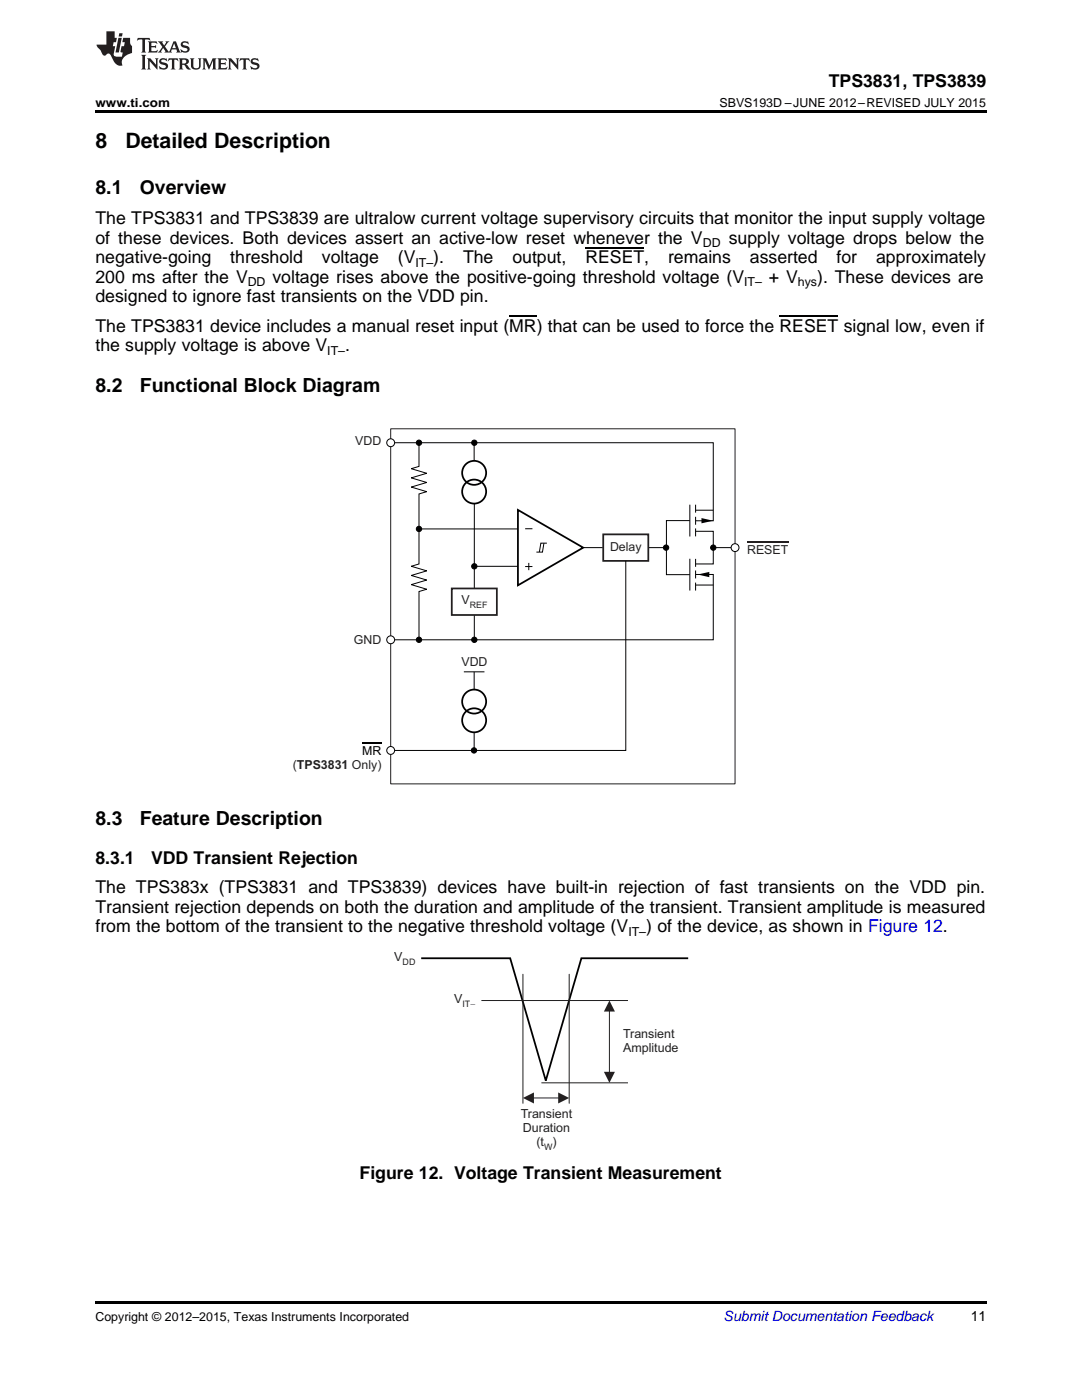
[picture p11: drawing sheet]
<svg xmlns="http://www.w3.org/2000/svg" width="216mm" height="279mm" viewBox="0 0 216 279" stroke-linecap="round" stroke-linejoin="round" font-family="sans-serif">
<defs><g id="words">
<g font-size="4.2">
<text x="19" y="29.6">8</text>
<text x="25" y="29.6">Detailed Description</text>
</g>
<g font-size="3.9">
<text x="19" y="38.8">8.1</text>
<text x="27.9" y="38.8">Overview</text>
<text x="19" y="78.2">8.2</text>
<text x="27.9" y="78.2">Functional Block Diagram</text>
<text x="19" y="164.6">8.3</text>
<text x="27.9" y="164.6">Feature Description</text>
</g>
<g font-size="3.5">
<text x="165.4" y="17.3">TPS3831, TPS3839</text>
<text x="19" y="44.8">The TPS3831 and TPS3839 are ultralow current voltage supervisory circuits that monitor the input supply voltage</text>
<text x="19" y="48.6">of these devices. Both devices assert an active-low reset whenever the V</text>
<text x="19" y="52.5">negative-going</text>
<text x="46" y="52.5">threshold</text>
<text x="64.2" y="52.5">voltage</text>
<text x="79.4" y="52.5">(V</text>
<text x="86.5" y="52.5">).</text>
<text x="92.4" y="52.5">The</text>
<text x="102.2" y="52.5">output,</text>
<text x="116.8" y="52.5">RESET,</text>
<text x="133.3" y="52.5">remains</text>
<text x="145.4" y="48.6">supply voltage drops below the</text>
<text x="149.6" y="52.5">asserted</text>
<text x="166.9" y="52.5">for</text>
<text x="174.8" y="52.5">approximately</text>
<text x="19" y="56.4">200 ms after the V</text>
<text x="54.4" y="56.4">voltage rises above the positive-going threshold voltage (V</text>
<text x="153.4" y="56.4">+ V</text>
<text x="163.1" y="56.4">). These devices are</text>
<text x="19" y="60.3">designed to ignore fast transients on the VDD pin.</text>
<text x="19" y="66.3">The TPS3831 device includes a manual reset input (MR) that can be used to force the RESET signal low, even if</text>
<text x="19" y="70.1">the supply voltage is above V</text>
<text x="68.9" y="70.1">.</text>
<text x="19" y="172.3">8.3.1</text>
<text x="30.1" y="172.3">VDD Transient Rejection</text>
<text x="19" y="178.3">The TPS383x (TPS3831 and TPS3839) devices have built-in rejection of fast transients on the VDD pin.</text>
<text x="19" y="182.2">Transient rejection depends on both the duration and amplitude of the transient. Transient amplitude is measured</text>
<text x="19" y="186.1">from the bottom of the transient to the negative threshold voltage (V</text>
<text x="128.9" y="186.1">) of the device, as shown in Figure 12.</text>
<text x="71.8" y="235.3">Figure 12. Voltage Transient Measurement</text>
</g>
<text font-size="2.8" fill="#0000c8" x="144.4" y="263.6">Submit Documentation Feedback</text>
<text font-size="2.8" x="193.7" y="263.6">11</text>
<g font-size="2.5">
<text x="19" y="21.4">www.ti.com</text>
<text x="143.6" y="21.4">SBVS193D –JUNE 2012–REVISED JULY 2015</text>
<text x="82.9" y="53.2">IT–</text>
<text x="140.2" y="49.4">DD</text>
<text x="49.4" y="57.1">DD</text>
<text x="148.5" y="57.1">IT–</text>
<text x="159.2" y="57.1">hys</text>
<text x="65.3" y="70.8">IT–</text>
<text x="72.3" y="150.7">MR</text>
<text x="125.4" y="186.8">IT–</text>
<text x="19" y="263.6">Copyright © 2012–2015, Texas Instruments Incorporated</text>
</g>
<g font-size="2.5" fill="#231f20">
<text x="70.9" y="88.9">VDD</text>
<text x="121.7" y="109.9">Delay</text>
<text x="149.1" y="110.5">RESET</text>
<text x="92.1" y="120.6">V</text>
<text x="70.6" y="128.6">GND</text>
<text x="92.1" y="132.9">VDD</text>
<text x="58.4" y="153.4">(TPS3831 Only)</text>
<text x="78.7" y="191.8">V</text>
<text x="90.6" y="200.2">V</text>
<text x="124.3" y="207.1">Transient</text>
<text x="124.3" y="209.9">Amplitude</text>
<text x="103.9" y="223.2">Transient</text>
<text x="104.3" y="226">Duration</text>
<text x="107" y="228.7">(t )</text>
</g>
<g font-size="1.8" fill="#231f20">
<text x="93.7" y="121.3">REF</text>
<text x="80.3" y="192.5">DD</text>
<text x="92.3" y="200.9">IT-</text>
<text x="108.6" y="229.4">W</text>
</g>
</g></defs>
<path d="M19 259.7h177.8v.5h-177.8z" fill="#000"/>
<path d="M84 191.2h17.8l7.1 24.5 7.1-24.5h21.3" fill="none" stroke="#000" stroke-width=".36"/>
<path d="M96.1 199.7h29.2M104.3 194.4v25.8M113.6 194.4v25.8M108 216.1h17.3M121.6 201.8v12.2" fill="none" stroke="#231f20" stroke-width=".2"/>
<g fill="#231f20">
<path d="M121.6 199.7l1.1 2.2h-2.2z"/>
<path d="M120.5 213.9h2.2l-1.1 2.2z"/>
</g>
<path d="M106.4 219.1h5.1" fill="none" stroke="#231f20" stroke-width=".2"/>
<g fill="#231f20">
<path d="M104.3 219.1l2.2-1.1v2.2z"/>
<path d="M111.4 218l2.2 1.1-2.2 1.1z"/>
</g>
<path d="M78 85.6h68.7v70.8h-68.7z" fill="none" stroke="#231f20" stroke-width=".2"/>
<g fill="#000">
<path d="M139.2 114.7l2.3-.6v1.1zM140 103.4l2.3 .5-2.3 .5z"/>
<circle cx="83.6" cy="105.6" r=".53"/>
<circle cx="94.6" cy="113" r=".53"/>
<circle cx="132.9" cy="109.3" r=".53"/>
<circle cx="142.3" cy="109.3" r=".53"/>
</g>
<g fill="none" stroke="#000" stroke-width=".2">
<path d="M78.7 88.4h63.6v15.5h-3.5M83.6 88.4v4.7l-1.5 .4 3.1 1-3.1 .9 3.1 .9-3.1 .9 3.1 .9-1.6 .5v14l-1.5 .4 3.1 .9-3.1 .9 3.1 1-3.1 .9 3.1 .9-1.6 .5v9.6M94.6 88.4v3.6M83.7 105.6h19.6M94.6 113h8.7M94.6 100.5v27.2M104.8 113.1h1.4M104.8 105.5h1.4M105.5 112.3v1.5M116.2 109.3h4.1M129.3 109.3h4.1M137.7 103.9h-4.7v10.8h4.7"/>
<path d="M137.7 100.7v6.4M137.7 111.5v6.4M138.8 106h3.5v6.5h-3.5M138.8 114.6h3.5v13.1h-63.6M138.8 100.7v1.6M138.8 103.1v1.6M138.8 105.5v1.5M138.8 111.5v1.6M138.8 113.9v1.5M138.8 116.3v1.6M138.8 116.8h3.5M138.8 101.8h3.5"/>
<path d="M141.8 109.3h4.1"/>
<circle cx="83.6" cy="105.6" r=".53"/>
<circle cx="94.6" cy="113" r=".53"/>
<circle cx="132.9" cy="109.3" r=".53"/>
<circle cx="142.3" cy="109.3" r=".53"/>
</g>
<g fill="none" stroke="#000" stroke-width=".35">
<path d="M103.3 101.8l13.1 7.5-13.1 7.5z"/>
<circle cx="94.6" cy="98.1" r="2.39"/>
<circle cx="94.6" cy="94.4" r="2.39"/>
</g>
<path d="M120.4 106.6h9v5.3h-9z" fill="none" stroke="#231f20" stroke-width=".35"/>
<path d="M90.1 117.4h9v5.3h-9z" fill-rule="evenodd" fill="#fff"/>
<path d="M90.1 117.4h9v5.3h-9z" fill="none" stroke="#231f20" stroke-width=".35"/>
<g fill="#000">
<circle cx="83.6" cy="88.4" r=".53"/>
<circle cx="94.6" cy="88.4" r=".53"/>
<circle cx="83.6" cy="127.7" r=".53"/>
<circle cx="94.6" cy="127.7" r=".53"/>
</g>
<g fill="none" stroke="#000" stroke-width=".2">
<circle cx="83.6" cy="88.4" r=".53"/>
<circle cx="94.6" cy="88.4" r=".53"/>
<circle cx="83.6" cy="127.7" r=".53"/>
<circle cx="94.6" cy="127.7" r=".53"/>
</g>
<circle cx="146.7" cy="109.3" r=".79" fill="#fff"/>
<circle cx="146.7" cy="109.3" r=".79" fill="none" stroke="#000" stroke-width=".2"/>
<circle cx="78" cy="88.4" r=".79" fill="#fff"/>
<circle cx="78" cy="88.4" r=".79" fill="none" stroke="#000" stroke-width=".2"/>
<circle cx="78" cy="127.7" r=".79" fill="#fff"/>
<circle cx="78" cy="127.7" r=".79" fill="none" stroke="#000" stroke-width=".2"/>
<path d="M149.1 108.2h8.2" fill="none" stroke="#231f20" stroke-width=".25"/>
<circle cx="78" cy="149.8" r=".79" fill="#fff"/>
<g fill="none" stroke="#000" stroke-width=".2">
<path d="M108.5 108.4l-.3 1.8h-1.2M109.1 108.4h-1.2l-.3 1.8M124.9 111.9v37.9h-46.2M92.6 134.1h4.1M94.6 134.1v3.6M94.6 146.1v3.7"/>
<circle cx="78" cy="149.8" r=".79"/>
<circle cx="94.6" cy="149.8" r=".53"/>
</g>
<path d="M72.3 148.3h3.8" fill="none" stroke="#000" stroke-width=".25"/>
<g fill="none" stroke="#000" stroke-width=".35">
<circle cx="94.6" cy="143.8" r="2.39"/>
<circle cx="94.6" cy="140" r="2.39"/>
</g>
<circle cx="94.6" cy="149.8" r=".53" fill="#000"/>
<path d="M19 22h177.8v.5h-177.8z" fill="#000"/>
<g fill="#231f20">
<path d="M27.5 7.6l-.1 .5 .4-.2h.6v.1v2.1l-.2 .4h1l-.3-.4v-2.1l.1-.1h.5l.5 .2-.2-.5zM29.5 8.3l.2 .3v1.5l-.2 .4h1.8l.2-.6a1.04 1.04 0 0 1-1.3 .2v-.7h.6l.3 .2v-.6l-.3 .2h-.6v-.6l.8-.1 .4 .3-.2-.5zM31.5 8.3l.9 1.1-.9 1.1h.8l-.2-.2 .5-.7 .4 .7-.2 .2h1.5l-.1-.2 .1-.4h.9l.1 .4-.2 .2h1l-.3-.3-.7-1.9h-.5l-.9 2-.8-1 .9-1h-.8l.1 .3-.3 .5-.4-.6 .2-.2zM34.7 8.6l.4 1h-.7zM36.3 8.4a.63 .63 0 0 0-.2 .7 .63 .63 0 0 0 .6 .4l.6 .2 .1 .2a.75 .75 0 0 1-.7 .4 .75 .75 0 0 1-.6-.5l.1 .7 .1-.1a1.11 1.11 0 0 0 1.5-.6 1.13 1.13 0 0 0-1.2-.8l-.1-.4a1.04 1.04 0 0 1 1.2 .2l-.2-.5-.1 .1-.5-.2zM28.2 10.9l.2 .4v2.2l-.2 .4h1l-.3-.4v-2.2l.3-.4zM29.3 11.6l.3 .4v1.5l-.3 .4h.8l-.2-.4v-1.3l1.5 1.7v-1.9l.2-.4h-.7l.2 .4v.9l-1.1-1.3zM32 11.8a.62 .62 0 0 0-.2 .7 .62 .62 0 0 0 .6 .4l.6 .1 .1 .3a.76 .76 0 0 1-.7 .3 .76 .76 0 0 1-.6-.4l.1 .7 .1-.1a1.11 1.11 0 0 0 1.5-.6 1.13 1.13 0 0 0-1.2-.8l-.1-.4a1.04 1.04 0 0 1 1.2 .2l-.2-.6-.1 .1-.5-.1zM33.7 11.6l-.2 .6a.61 .61 0 0 1 .8-.3v1.6l-.2 .4h.9l-.2-.4v-1.6a.63 .63 0 0 1 .8 .3l-.2-.6zM35.6 11.6l.3 .4v1.5l-.3 .4h1l-.2-.2v-.8l.5 .2a.76 .76 0 0 0 1.2 .7l-1-1a.58 .58 0 0 0 .6-.5 .58 .58 0 0 0-.5-.6zM36.4 11.9h.1a.45 .45 0 0 1 .5 .1 .45 .45 0 0 1 .1 .5l-.7 .2zM37.9 11.6l.2 .2a2.17 2.17 0 0 0 .3 1.9 .99 .99 0 0 0 1.6-.6v-1.1l.2-.4h-.7l.2 .2a1.92 1.92 0 0 1-.2 1.8 .6 .6 0 0 1-.9-.5v-1.1l.2-.4zM40.4 11.6l.2 .4v1.5l-.2 .4h.7l-.2-.4v-1.4l.8 1.8 .8-1.8v1.4l-.2 .4h.9l-.2-.4v-1.5l.2-.4h-.8l-.6 1.5-.6-1.5zM43.4 11.6l.2 .4v1.5l-.2 .4h1.8l.2-.6a1.04 1.04 0 0 1-1.3 .1v-.6h.5l.4 .2v-.6l-.4 .2h-.5v-.7h.8l.3 .3-.1-.6zM45.5 11.6l.2 .4v1.5l-.2 .4h.7l-.2-.4v-1.3l1.5 1.7v-1.9l.2-.4h-.7l.2 .4v.9l-1.1-1.3zM47.9 11.6l-.1 .6a.61 .61 0 0 1 .8-.3v1.6l-.3 .4h1l-.3-.4 .1-1.6a.63 .63 0 0 1 .7 .3l-.1-.6zM50.2 11.8a.62 .62 0 0 0-.2 .7 .62 .62 0 0 0 .6 .4l.6 .1 .2 .3a.76 .76 0 0 1-.8 .3 .76 .76 0 0 1-.6-.4l.1 .7 .2-.1a1.11 1.11 0 0 0 1.5-.6 1.13 1.13 0 0 0-1.3-.8l-.1-.4a1.04 1.04 0 0 1 1.2 .2l-.1-.6-.2 .1-.5-.1z"/>
<path d="M21.2 6.3v2.6h-1.9l.1 .4 .7 .9a.91 .91 0 0 0 1 .8 .56 .56 0 0 1 .5-.3 .56 .56 0 0 1 .5 .3l.4 .8a1.53 1.53 0 0 0 1.9 1.2 1.54 1.54 0 0 1 1-2.1l.9-.3v-1.4a1.52 1.52 0 0 1-.3-1.6h-1.4l-.2 .8h.5l-.2 .8h-.4l-.2 1v.2l.4 .1-.2 .8a1.93 1.93 0 0 1-1.6-.3l.3-1.8h-.5l.2-.8h.4l.2-.8h-.4v-1.3zM23.6 7.6l-.6 2.9h.7l.6-2.9zM23.8 6.6l-.1 .7h.6l.2-.7z"/>
</g>
<path d="M116.8 49.4h11.8M101.6 63.1h5.5M155.5 63.1h11.8" fill="none" stroke="#000" stroke-width=".25"/>
<use href="#words"/>
</svg>
